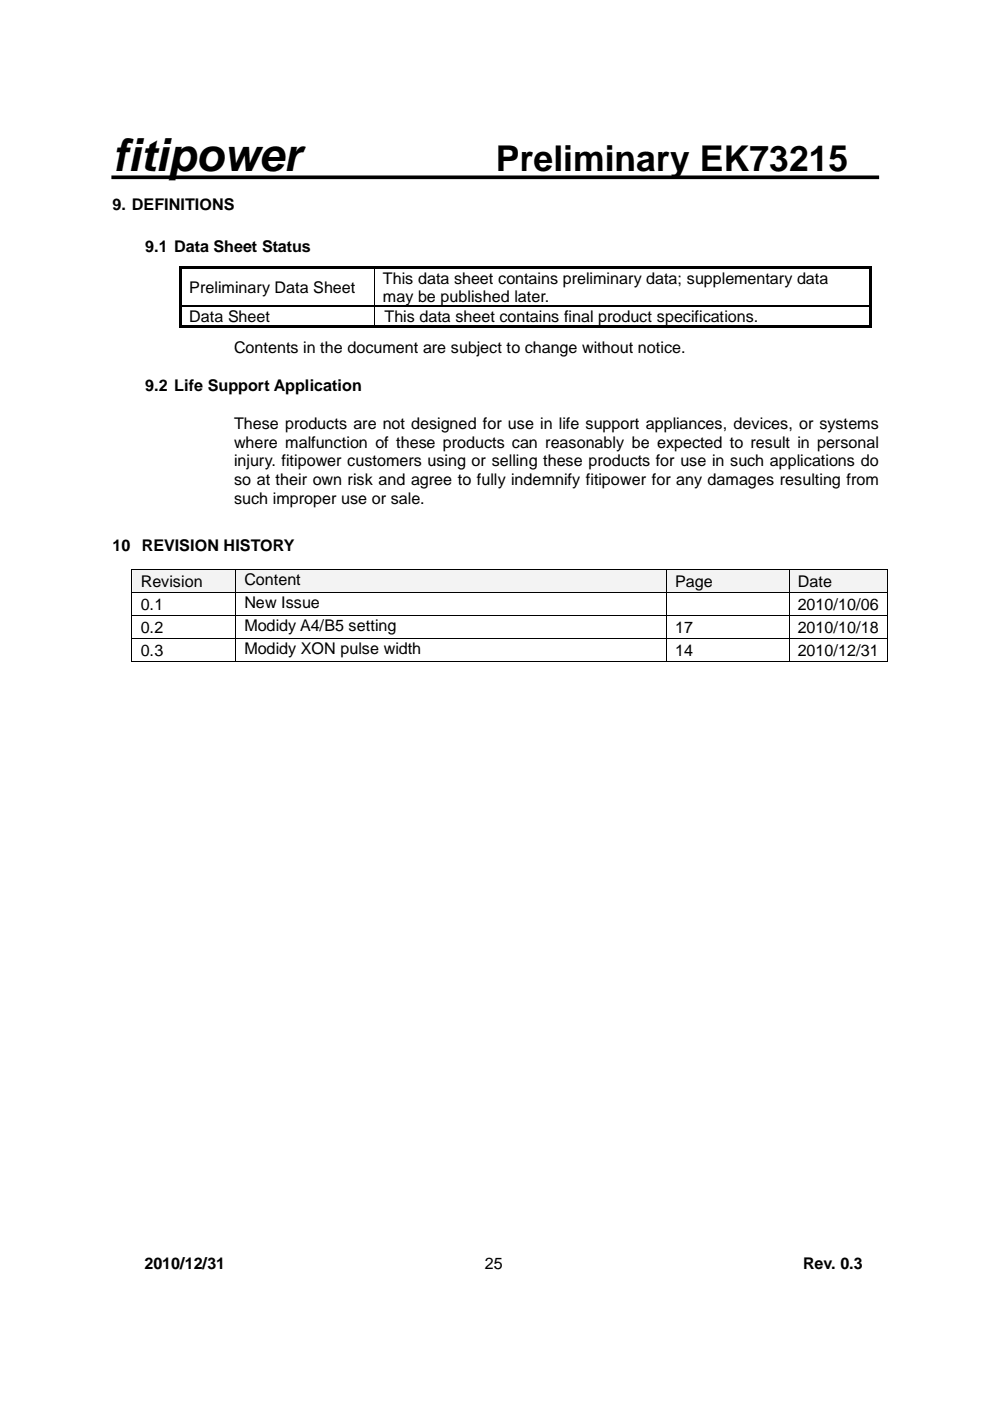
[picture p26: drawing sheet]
<svg xmlns="http://www.w3.org/2000/svg" width="210mm" height="297mm" viewBox="0 0 210 297" stroke-linecap="round" stroke-linejoin="round" font-family="sans-serif">
<defs><g id="words">
<text font-size="9.6" x="23.9" y="36.3">fitipower</text>
<text font-size="7.5" x="105.2" y="36.3">Preliminary EK73215</text>
<g font-size="3.4">
<text x="23.9" y="44.5">9. DEFINITIONS</text>
<text x="30.8" y="53.5">9.1 Data Sheet Status</text>
<text x="40.1" y="62.1">Preliminary Data Sheet</text>
<text x="81.2" y="60.2">This data sheet contains preliminary data; supplementary data</text>
<text x="81.2" y="64.1">may be published later.</text>
<text x="40.1" y="68.3">Data Sheet</text>
<text x="81.5" y="68.3">This data sheet contains final product specifications.</text>
<text x="49.6" y="74.8">Contents in the document are subject to change without notice.</text>
<text x="30.8" y="82.8">9.2 Life Support Application</text>
<text x="49.6" y="91">These products are not designed for use in life support appliances, devices, or systems</text>
<text x="49.6" y="94.9">where malfunction of these products can reasonably be expected to result in personal</text>
<text x="49.6" y="98.8">injury. fitipower customers using or selling these products for use in such applications do</text>
<text x="49.6" y="102.8">so at their own risk and agree to fully indemnify fitipower for any damages resulting from</text>
<text x="49.6" y="106.8">such improper use or sale.</text>
<text x="23.9" y="116.8">10</text>
<text x="30.1" y="116.8">REVISION HISTORY</text>
<text x="29.8" y="124.4">Revision</text>
<text x="51.8" y="124">Content</text>
<text x="143.1" y="124.4">Page</text>
<text x="169.2" y="124.4">Date</text>
<text x="29.8" y="129.3">0.1</text>
<text x="51.8" y="128.9">New Issue</text>
<text x="169.2" y="129.3">2010/10/06</text>
<text x="29.8" y="134.1">0.2</text>
<text x="51.8" y="133.8">Modidy A4/B5 setting</text>
<text x="143.1" y="134.1">17</text>
<text x="169.2" y="134.1">2010/10/18</text>
<text x="29.8" y="139">0.3</text>
<text x="51.8" y="138.6">Modidy XON pulse width</text>
<text x="143.1" y="139">14</text>
<text x="169.2" y="139">2010/12/31</text>
<text x="30.6" y="269.1">2010/12/31</text>
<text x="102.8" y="269.1">25</text>
<text x="170.3" y="269.1">Rev. 0.3</text>
</g>
</g></defs>
<path d="M23.6 37.6h162.8" fill="none" stroke="#000" stroke-width=".77" stroke-linecap="butt"/>
<g fill="#000">
<path d="M38 56.5h.5v.5h-.5zM38 56.5h.5v.4h-.5zM38.5 56.5h40.9v.4h-40.9zM79.4 56.9l.2 .1zM79.4 56.5h.4v.4h-.4zM79.8 56.5h104.5v.4h-104.5zM184.3 56.5h.5v.5h-.5zM184.3 56.5h.5v.4h-.5zM38 57h.5v7.9h-.5zM38 64.9h.5v.2h-.5zM38 65.1h.5v3.9h-.5zM38 69h.5v.6h-.5z"/>
<path d="M38.5 69h40.9v.6h-40.9zM79.4 64.9h.2v.2h-.2zM79.4 69h.4v.6h-.4zM79.8 69h104.5v.6h-104.5zM184.3 57h.5v7.9h-.5zM184.3 64.9h.5v.2h-.5zM184.3 65.1h.5v3.9h-.5zM184.3 69h.5v.6h-.5z"/>
</g>
<path d="M79.5 57v7.9M79.5 65.1v3.9" fill="none" stroke="#000" stroke-width=".21"/>
<path d="M38.5 65h40.9M79.6 65h104.7" fill="none" stroke="#000" stroke-width=".25"/>
<g fill="#f3f3f3">
<path d="M28.1 120.9h21.8v4.7h-21.8z"/>
<path d="M29.8 121.2h18.3v3.9h-18.3z"/>
<path d="M50 120.8h91.2v4.8h-91.2z"/>
<path d="M51.8 120.8h87.6v4h-87.6z"/>
<path d="M141.4 120.9h25.8v4.7h-25.8z"/>
<path d="M143.1 121.2h22.3v3.9h-22.3z"/>
<path d="M167.4 120.9h20.7v4.7h-20.7z"/>
<path d="M169.2 121.2h17.1v3.9h-17.1z"/>
</g>
<g fill="#000">
<path d="M27.9 120.6h.2v.2h-.2zM27.9 125.6h.2v.1h-.2zM27.9 130.4h.2v.2h-.2zM27.9 135.3h.2v.2h-.2zM49.9 120.6h.1v.2h-.1zM49.9 125.6h.1v.1h-.1zM49.9 130.4h.1v.2h-.1zM49.9 135.3h.1v.2h-.1zM141.2 120.6h.2v.2h-.2zM141.2 125.6h.2v.1h-.2zM141.2 130.4h.2v.2h-.2zM141.2 135.3h.2v.2h-.2z"/>
<path d="M167.2 120.6h.2v.2h-.2zM167.2 125.6h.2v.1h-.2zM167.2 130.4h.2v.2h-.2zM167.2 135.3h.2v.2h-.2zM188.1 120.6h.2v.2h-.2zM188.1 125.6h.2v.1h-.2zM188.1 130.4h.2v.2h-.2zM188.1 135.3h.2v.2h-.2zM27.9 140.2h.2v.1h-.2zM49.9 140.2h.1v.1h-.1zM141.2 140.2h.2v.1h-.2zM167.2 140.2h.2v.1h-.2z"/>
<path d="M188.1 140.2h.2v.1h-.2z"/>
</g>
<g fill="none" stroke="#000" stroke-width=".21">
<path d="M28 120.8v4.8M28 125.7v4.7M28 130.6v4.7M28 135.5v4.7M28.1 120.7h21.8M28.1 125.6h21.8M28.1 130.5h21.8M28.1 135.4h21.8M50 120.8v4.8M50 125.7v4.7M50 130.6v4.7M50 135.5v4.7"/>
<path d="M50 120.7h91.2M50 125.6h91.2M50 130.5h91.2M50 135.4h91.2M141.3 120.8v4.8M141.3 125.7v4.7M141.3 130.6v4.7M141.3 135.5v4.7M141.4 120.7h25.8M141.4 125.6h25.8M141.4 130.5h25.8M141.4 135.4h25.8"/>
<path d="M167.3 120.8v4.8M167.3 125.7v4.7M167.3 130.6v4.7M167.3 135.5v4.7M167.4 120.7h20.7M167.4 125.6h20.7M167.4 130.5h20.7M167.4 135.4h20.7M188.2 120.8v4.8M188.2 125.7v4.7M188.2 130.6v4.7M188.2 135.5v4.7"/>
<path d="M28.1 140.2h21.8M50 140.2h91.2M141.4 140.2h25.8M167.4 140.2h20.7"/>
</g>
<use href="#words"/>
</svg>
